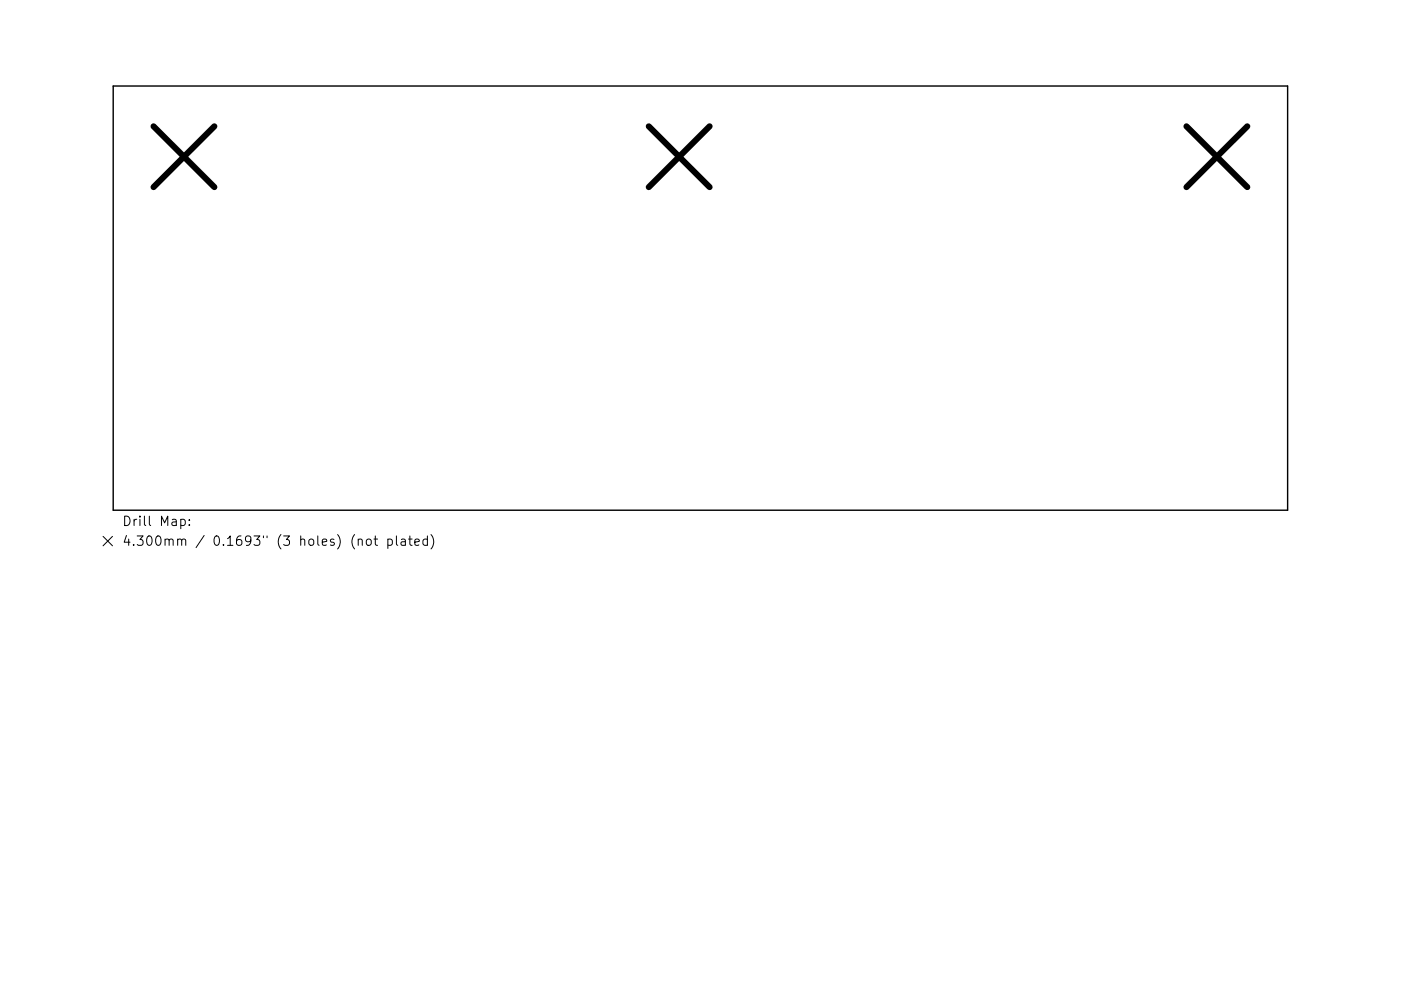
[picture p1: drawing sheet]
<svg xmlns="http://www.w3.org/2000/svg" width="297mm" height="210mm" viewBox="0 0 297 210" stroke-linecap="round" stroke-linejoin="round" font-family="sans-serif">
<defs><g id="words">
<g font-size="2.8">
<text x="25.9" y="111.6">Drill Map:</text>
<text x="25.9" y="115.8">4.300mm / 0.1693&quot; (3 holes) (not plated)</text>
</g>
</g></defs>
<path d="M24 18.3h249v90h-249z" fill="none" stroke="#000" stroke-width=".3"/>
<path d="M32.6 26.8l12.9 12.9M45.5 26.8l-12.9 12.9M137.6 26.8l12.9 12.9M150.5 26.8l-12.9 12.9M251.6 26.8l12.9 12.9M264.5 26.8l-12.9 12.9" fill="none" stroke="#000" stroke-width="1.3"/>
<g fill="none" stroke="#000" stroke-width=".21">
<path d="M21.9 113.8l2 2M23.9 113.8l-2 2M38.3 110.3l.6-.1 .4 .4v.5l-.2 .3h-.8M40.1 111.3v.2M40.1 110.3v.2M76 114.6a.5 .5 0 0 1 .8 .1v1M77.8 114.6a.54 .54 0 0 1 .5-.2 .54 .54 0 0 1 .4 .4v.5a.54 .54 0 0 1-.5 .4 .54 .54 0 0 1-.5-.4zM79.3 114.4h.7M79.6 113.7v1.7l.1 .2 .3 .1M82.2 114.5l.6-.1 .4 .4v.5l-.2 .3h-.8M82.2 114.4v2M84 113.7v1.7l.3 .3"/>
<path d="M85.1 114.5h.8l.1 1.2M86 114.8l-.7 .1a.39 .39 0 0 0-.3 .4 .39 .39 0 0 0 .3 .4l.7-.1M86.6 114.4h.8M86.9 113.7v1.7l.1 .2 .4 .1M88 115l.9-.2-.1-.3-.6-.1-.2 .3v.9h.8M90.6 114.5l-.6-.1-.3 .4v.5l.2 .3h.7M90.6 113.7v2M91.4 113.4a2.29 2.29 0 0 1 0 3.1"/>
</g>
<use href="#words"/>
</svg>
